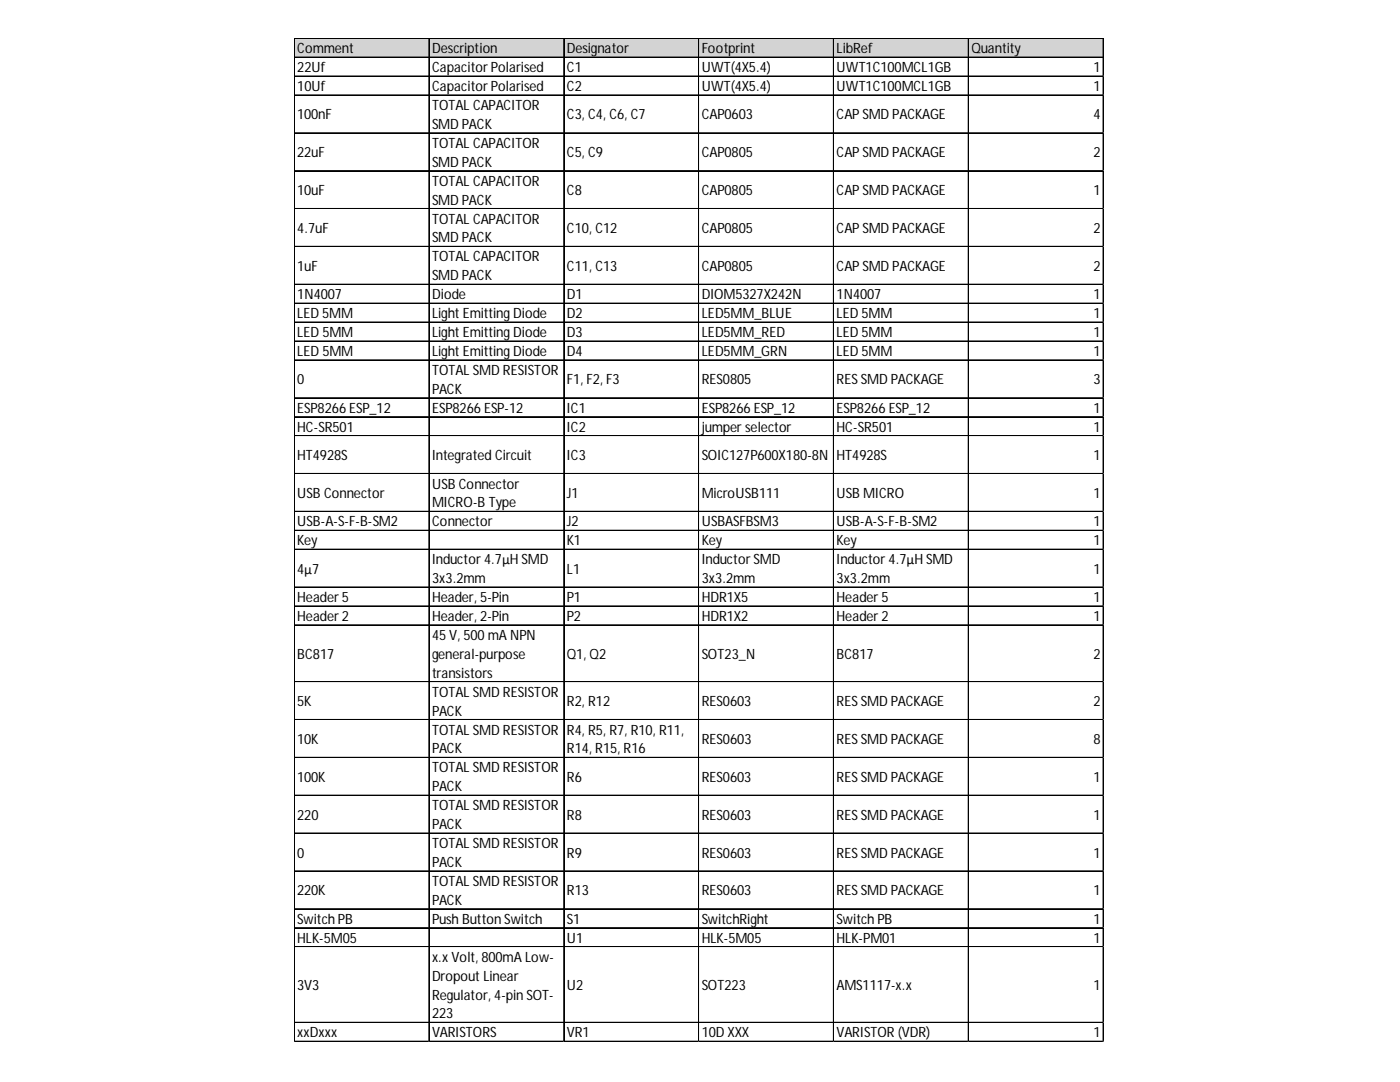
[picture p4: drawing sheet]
<svg xmlns="http://www.w3.org/2000/svg" width="279mm" height="216mm" viewBox="0 0 279 216" stroke-linecap="round" stroke-linejoin="round" font-family="sans-serif">
<defs><g id="words">
<g font-size="2.8">
<text x="59.3" y="10.6">Comment</text>
<text x="86.2" y="10.6">Description</text>
<text x="113.1" y="10.6">Designator</text>
<text x="140" y="10.6">Footprint</text>
<text x="167" y="10.6">LibRef</text>
<text x="193.9" y="10.6">Quantity</text>
<text x="59.3" y="14.4">22Uf</text>
<text x="86.2" y="14.4">CapacitorPolarised</text>
<text x="113.1" y="14.4">C1</text>
<text x="140" y="14.4">UWT(4X5.4)</text>
<text x="167" y="14.4">UWT1C100MCL1GB</text>
<text x="218.3" y="14.4">1</text>
<text x="59.3" y="18.2">10Uf</text>
<text x="59.3" y="23.8">100nF</text>
<text x="86.2" y="18.2">CapacitorPolarised</text>
<text x="86.2" y="22">TOTAL CAPACITOR</text>
<text x="113.1" y="18.2">C2</text>
<text x="113.1" y="23.8">C3, C4, C6, C7</text>
<text x="140" y="18.2">UWT(4X5.4)</text>
<text x="140" y="23.8">CAP0603</text>
<text x="167" y="18.2">UWT1C100MCL1GB</text>
<text x="167" y="23.8">CAPSMD PACKAGE</text>
<text x="218.3" y="18.2">1</text>
<text x="218.3" y="23.8">4</text>
<text x="86.2" y="25.7">SMD PACK</text>
<text x="86.2" y="29.5">TOTAL CAPACITOR</text>
<text x="59.3" y="31.4">22uF</text>
<text x="86.2" y="33.3">SMD PACK</text>
<text x="113.1" y="31.4">C5, C9</text>
<text x="140" y="31.4">CAP0805</text>
<text x="167" y="31.4">CAPSMD PACKAGE</text>
<text x="218.3" y="31.4">2</text>
<text x="59.3" y="38.9">10uF</text>
<text x="86.2" y="37.1">TOTAL CAPACITOR</text>
<text x="86.2" y="40.8">SMD PACK</text>
<text x="113.1" y="38.9">C8</text>
<text x="140" y="38.9">CAP0805</text>
<text x="167" y="38.9">CAPSMD PACKAGE</text>
<text x="218.3" y="38.9">1</text>
<text x="59.3" y="46.5">4.7uF</text>
<text x="86.2" y="44.6">TOTAL CAPACITOR</text>
<text x="113.1" y="46.5">C10, C12</text>
<text x="140" y="46.5">CAP0805</text>
<text x="167" y="46.5">CAPSMD PACKAGE</text>
<text x="218.3" y="46.5">2</text>
<text x="86.2" y="48.4">SMD PACK</text>
<text x="86.2" y="52.2">TOTAL CAPACITOR</text>
<text x="59.3" y="54">1uF</text>
<text x="59.3" y="59.7">1N4007</text>
<text x="86.2" y="55.9">SMD PACK</text>
<text x="86.2" y="59.7">Diode</text>
<text x="113.1" y="54">C11, C13</text>
<text x="113.1" y="59.7">D1</text>
<text x="140" y="54">CAP0805</text>
<text x="140" y="59.7">DIOM5327X242N</text>
<text x="167" y="54">CAPSMD PACKAGE</text>
<text x="167" y="59.7">1N4007</text>
<text x="218.3" y="54">2</text>
<text x="218.3" y="59.7">1</text>
<text x="59.3" y="63.5">LED 5MM</text>
<text x="86.2" y="63.5">Light EmittingDiode</text>
<text x="113.1" y="63.5">D2</text>
<text x="140" y="63.5">LED5MM_BLUE</text>
<text x="167" y="63.5">LED 5MM</text>
<text x="218.3" y="63.5">1</text>
<text x="59.3" y="67.3">LED 5MM</text>
<text x="59.3" y="71">LED 5MM</text>
<text x="86.2" y="67.3">Light EmittingDiode</text>
<text x="86.2" y="71">Light EmittingDiode</text>
<text x="113.1" y="67.3">D3</text>
<text x="113.1" y="71">D4</text>
<text x="140" y="67.3">LED5MM_RED</text>
<text x="140" y="71">LED5MM_GRN</text>
<text x="167" y="67.3">LED 5MM</text>
<text x="167" y="71">LED 5MM</text>
<text x="218.3" y="67.3">1</text>
<text x="218.3" y="71">1</text>
<text x="59.3" y="76.7">0</text>
<text x="86.2" y="74.8">TOTALSMD RESISTOR</text>
<text x="113.1" y="76.7">F1, F2, F3</text>
<text x="140" y="76.7">RES0805</text>
<text x="167" y="76.7">RESSMD PACKAGE</text>
<text x="218.3" y="76.7">3</text>
<text x="59.3" y="82.4">ESP8266 ESP_12</text>
<text x="86.2" y="78.6">PACK</text>
<text x="86.2" y="82.4">ESP8266 ESP-12</text>
<text x="113.1" y="82.4">IC1</text>
<text x="140" y="82.4">ESP8266 ESP_12</text>
<text x="167" y="82.4">ESP8266 ESP_12</text>
<text x="218.3" y="82.4">1</text>
<text x="59.3" y="86.1">HC-SR501</text>
<text x="113.1" y="86.1">IC2</text>
<text x="140" y="86.1">jumperselector</text>
<text x="167" y="86.1">HC-SR501</text>
<text x="218.3" y="86.1">1</text>
<text x="59.3" y="91.8">HT4928S</text>
<text x="86.2" y="91.8">Integrated Circuit</text>
<text x="113.1" y="91.8">IC3</text>
<text x="140" y="91.8">SOIC127P600X180-8N</text>
<text x="167" y="91.8">HT4928S</text>
<text x="218.3" y="91.8">1</text>
<text x="59.3" y="99.4">USB Connector</text>
<text x="86.2" y="97.5">USB Connector</text>
<text x="86.2" y="101.3">MICRO-B Type</text>
<text x="113.1" y="99.4">J1</text>
<text x="140" y="99.4">MicroUSB111</text>
<text x="167" y="99.4">USB MICRO</text>
<text x="218.3" y="99.4">1</text>
<text x="59.3" y="105">USB-A-S-F-B-SM2</text>
<text x="86.2" y="105">Connector</text>
<text x="113.1" y="105">J2</text>
<text x="140" y="105">USBASFBSM3</text>
<text x="167" y="105">USB-A-S-F-B-SM2</text>
<text x="218.3" y="105">1</text>
<text x="59.3" y="108.8">Key</text>
<text x="86.2" y="112.6">Inductor4.7µH SMD</text>
<text x="113.1" y="108.8">K1</text>
<text x="140" y="108.8">Key</text>
<text x="140" y="112.6">InductorSMD</text>
<text x="167" y="108.8">Key</text>
<text x="167" y="112.6">Inductor4.7µH SMD</text>
<text x="218.3" y="108.8">1</text>
<text x="59.3" y="114.5">4µ7</text>
<text x="86.2" y="116.4">3x3.2mm</text>
<text x="113.1" y="114.5">L1</text>
<text x="140" y="116.4">3x3.2mm</text>
<text x="167" y="116.4">3x3.2mm</text>
<text x="218.3" y="114.5">1</text>
<text x="59.3" y="120.1">Header5</text>
<text x="59.3" y="123.9">Header2</text>
<text x="86.2" y="120.1">Header, 5-Pin</text>
<text x="86.2" y="123.9">Header, 2-Pin</text>
<text x="113.1" y="120.1">P1</text>
<text x="113.1" y="123.9">P2</text>
<text x="140" y="120.1">HDR1X5</text>
<text x="140" y="123.9">HDR1X2</text>
<text x="167" y="120.1">Header5</text>
<text x="167" y="123.9">Header2</text>
<text x="218.3" y="120.1">1</text>
<text x="218.3" y="123.9">1</text>
<text x="59.3" y="131.5">BC817</text>
<text x="86.2" y="127.7">45 V, 500 mA NPN</text>
<text x="86.2" y="131.5">general-purpose</text>
<text x="113.1" y="131.5">Q1, Q2</text>
<text x="140" y="131.5">SOT23_N</text>
<text x="167" y="131.5">BC817</text>
<text x="218.3" y="131.5">2</text>
<text x="86.2" y="135.2">transistors</text>
<text x="59.3" y="140.9">5K</text>
<text x="86.2" y="139">TOTALSMD RESISTOR</text>
<text x="86.2" y="142.8">PACK</text>
<text x="113.1" y="140.9">R2, R12</text>
<text x="140" y="140.9">RES0603</text>
<text x="167" y="140.9">RESSMD PACKAGE</text>
<text x="218.3" y="140.9">2</text>
<text x="59.3" y="148.5">10K</text>
<text x="86.2" y="146.6">TOTALSMD RESISTOR</text>
<text x="113.1" y="146.6">R4, R5, R7, R10, R11,</text>
<text x="140" y="148.5">RES0603</text>
<text x="167" y="148.5">RESSMD PACKAGE</text>
<text x="218.3" y="148.5">8</text>
<text x="86.2" y="150.3">PACK</text>
<text x="86.2" y="154.1">TOTALSMD RESISTOR</text>
<text x="113.1" y="150.3">R14, R15, R16</text>
<text x="59.3" y="156">100K</text>
<text x="86.2" y="157.9">PACK</text>
<text x="86.2" y="161.7">TOTALSMD RESISTOR</text>
<text x="113.1" y="156">R6</text>
<text x="140" y="156">RES0603</text>
<text x="167" y="156">RESSMD PACKAGE</text>
<text x="218.3" y="156">1</text>
<text x="59.3" y="163.6">220</text>
<text x="86.2" y="165.5">PACK</text>
<text x="113.1" y="163.6">R8</text>
<text x="140" y="163.6">RES0603</text>
<text x="167" y="163.6">RESSMD PACKAGE</text>
<text x="218.3" y="163.6">1</text>
<text x="59.3" y="171.1">0</text>
<text x="86.2" y="169.2">TOTALSMD RESISTOR</text>
<text x="86.2" y="173">PACK</text>
<text x="113.1" y="171.1">R9</text>
<text x="140" y="171.1">RES0603</text>
<text x="167" y="171.1">RESSMD PACKAGE</text>
<text x="218.3" y="171.1">1</text>
<text x="59.3" y="178.7">220K</text>
<text x="86.2" y="176.8">TOTALSMD RESISTOR</text>
<text x="113.1" y="178.7">R13</text>
<text x="140" y="178.7">RES0603</text>
<text x="167" y="178.7">RESSMD PACKAGE</text>
<text x="218.3" y="178.7">1</text>
<text x="59.3" y="184.3">Switch PB</text>
<text x="86.2" y="180.6">PACK</text>
<text x="86.2" y="184.3">Push Button Switch</text>
<text x="113.1" y="184.3">S1</text>
<text x="140" y="184.3">SwitchRight</text>
<text x="167" y="184.3">Switch PB</text>
<text x="218.3" y="184.3">1</text>
<text x="59.3" y="188.1">HLK-5M05</text>
<text x="86.2" y="191.9">x.xVolt, 800mA Low-</text>
<text x="113.1" y="188.1">U1</text>
<text x="140" y="188.1">HLK-5M05</text>
<text x="167" y="188.1">HLK-PM01</text>
<text x="218.3" y="188.1">1</text>
<text x="59.3" y="197.6">3V3</text>
<text x="86.2" y="195.7">Dropout Linear</text>
<text x="113.1" y="197.6">U2</text>
<text x="140" y="197.6">SOT223</text>
<text x="167" y="197.6">AMS1117-x.x</text>
<text x="218.3" y="197.6">1</text>
<text x="86.2" y="199.4">Regulator, 4-pin SOT-</text>
<text x="86.2" y="203.2">223</text>
<text x="59.3" y="207">xxDxxx</text>
<text x="86.2" y="207">VARISTORS</text>
<text x="113.1" y="207">VR1</text>
<text x="140" y="207">10D XXX</text>
<text x="167" y="207">VARISTOR(VDR)</text>
<text x="218.3" y="207">1</text>
</g>
</g></defs>
<path d="M58.8 7.7h161.5v3.8h-161.5z" fill="#d3d3d3"/>
<g fill="none" stroke="#000" stroke-width=".2">
<path d="M58.7 7.6v200.3M58.8 7.6v200.3M58.8 7.6h161.5M58.8 7.7h161.5M58.8 11.4h161.5M58.8 11.5h161.5M58.8 15.2h161.5M58.8 18.9h161.5M58.8 19h161.5M85.6 7.8v200.1M85.7 7.8v200.1M112.5 7.8v200.1"/>
<path d="M112.6 7.8v200.1M139.4 7.8v200.1M139.5 7.8v200.1M166.3 7.8v200.1M166.4 7.8v200.1M193.2 7.8v200.1M193.3 7.8v200.1M220.1 7.8v200.1M220.2 7.8v200.1M58.8 26.5h161.5M58.8 26.6h161.5M58.8 34h161.5"/>
<path d="M58.8 34.1h161.5M58.8 41.6h161.5M58.8 41.7h161.5M58.8 49.2h161.5M58.8 56.7h161.5M58.8 56.8h161.5M58.8 60.5h161.5M58.8 60.6h161.5M58.8 64.3h161.5M58.8 68h161.5M58.8 68.1h161.5M58.8 71.8h161.5"/>
<path d="M58.8 71.9h161.5M58.8 79.4h161.5M58.8 83.1h161.5M58.8 83.2h161.5M58.8 86.9h161.5M58.8 87h161.5M58.8 94.5h161.5M58.8 102h161.5M58.8 102.1h161.5M58.8 105.8h161.5M58.8 105.9h161.5M58.8 109.6h161.5"/>
<path d="M58.8 109.7h161.5M58.8 117.1h161.5M58.8 117.2h161.5M58.8 120.9h161.5M58.8 121h161.5M58.8 124.7h161.5M58.8 124.8h161.5M58.8 136h161.5M58.8 136.1h161.5M58.8 143.6h161.5M58.8 151.1h161.5M58.8 151.2h161.5"/>
<path d="M58.8 158.7h161.5M58.8 166.2h161.5M58.8 166.3h161.5M58.8 173.8h161.5M58.8 181.3h161.5M58.8 181.4h161.5M58.8 185.1h161.5M58.8 185.2h161.5M58.8 188.9h161.5M58.8 189h161.5M58.8 204h161.5M58.8 204.1h161.5"/>
<path d="M58.8 207.8h161.5"/>
</g>
<path d="M58.7 207.9v.1" fill="none" stroke="#d4d4d4" stroke-width=".2"/>
<path d="M58.7 207.9l.1 .1z" fill="#d4d4d4"/>
<path d="M85.6 207.9v.1" fill="none" stroke="#d4d4d4" stroke-width=".2"/>
<path d="M85.6 207.9l.1 .1z" fill="#d4d4d4"/>
<path d="M112.5 207.9v.1" fill="none" stroke="#d4d4d4" stroke-width=".2"/>
<path d="M112.5 207.9l.2 .1z" fill="#d4d4d4"/>
<path d="M139.4 207.9v.1" fill="none" stroke="#d4d4d4" stroke-width=".2"/>
<path d="M139.4 207.9l.2 .1z" fill="#d4d4d4"/>
<path d="M166.3 207.9v.1" fill="none" stroke="#d4d4d4" stroke-width=".2"/>
<path d="M166.3 207.9l.2 .1z" fill="#d4d4d4"/>
<path d="M193.2 207.9v.1" fill="none" stroke="#d4d4d4" stroke-width=".2"/>
<path d="M193.2 207.9l.2 .1z" fill="#d4d4d4"/>
<path d="M220.1 207.9v.1" fill="none" stroke="#d4d4d4" stroke-width=".2"/>
<path d="M220.1 207.9l.2 .1z" fill="#d4d4d4"/>
<path d="M220.3 15.2h.1" fill="none" stroke="#d4d4d4" stroke-width=".2"/>
<path d="M220.3 15.2v.1z" fill="#d4d4d4"/>
<path d="M220.3 18.9h.1" fill="none" stroke="#d4d4d4" stroke-width=".2"/>
<path d="M220.3 18.9v.2z" fill="#d4d4d4"/>
<path d="M220.3 26.5h.1" fill="none" stroke="#d4d4d4" stroke-width=".2"/>
<path d="M220.3 26.5v.1z" fill="#d4d4d4"/>
<path d="M220.3 34h.1" fill="none" stroke="#d4d4d4" stroke-width=".2"/>
<path d="M220.3 34v.2z" fill="#d4d4d4"/>
<path d="M220.3 41.6h.1" fill="none" stroke="#d4d4d4" stroke-width=".2"/>
<path d="M220.3 41.6v.2z" fill="#d4d4d4"/>
<path d="M220.3 49.2h.1" fill="none" stroke="#d4d4d4" stroke-width=".2"/>
<path d="M220.3 49.2v.1z" fill="#d4d4d4"/>
<path d="M220.3 56.7h.1" fill="none" stroke="#d4d4d4" stroke-width=".2"/>
<path d="M220.3 56.7v.2z" fill="#d4d4d4"/>
<path d="M220.3 60.5h.1" fill="none" stroke="#d4d4d4" stroke-width=".2"/>
<path d="M220.3 60.5v.1z" fill="#d4d4d4"/>
<path d="M220.3 64.3h.1" fill="none" stroke="#d4d4d4" stroke-width=".2"/>
<path d="M220.3 64.3v.1z" fill="#d4d4d4"/>
<path d="M220.3 68h.1" fill="none" stroke="#d4d4d4" stroke-width=".2"/>
<path d="M220.3 68v.2z" fill="#d4d4d4"/>
<path d="M220.3 71.8h.1" fill="none" stroke="#d4d4d4" stroke-width=".2"/>
<path d="M220.3 71.8v.2z" fill="#d4d4d4"/>
<path d="M220.3 79.4h.1" fill="none" stroke="#d4d4d4" stroke-width=".2"/>
<path d="M220.3 79.4v.1z" fill="#d4d4d4"/>
<path d="M220.3 83.1h.1" fill="none" stroke="#d4d4d4" stroke-width=".2"/>
<path d="M220.3 83.1v.2z" fill="#d4d4d4"/>
<path d="M220.3 86.9h.1" fill="none" stroke="#d4d4d4" stroke-width=".2"/>
<path d="M220.3 86.9v.2z" fill="#d4d4d4"/>
<path d="M220.3 94.5h.1" fill="none" stroke="#d4d4d4" stroke-width=".2"/>
<path d="M220.3 94.5v.1z" fill="#d4d4d4"/>
<path d="M220.3 102h.1" fill="none" stroke="#d4d4d4" stroke-width=".2"/>
<path d="M220.3 102v.2z" fill="#d4d4d4"/>
<path d="M220.3 105.8h.1" fill="none" stroke="#d4d4d4" stroke-width=".2"/>
<path d="M220.3 105.8v.2z" fill="#d4d4d4"/>
<path d="M220.3 109.6h.1" fill="none" stroke="#d4d4d4" stroke-width=".2"/>
<path d="M220.3 109.6v.1z" fill="#d4d4d4"/>
<path d="M220.3 117.1h.1" fill="none" stroke="#d4d4d4" stroke-width=".2"/>
<path d="M220.3 117.1v.2z" fill="#d4d4d4"/>
<path d="M220.3 120.9h.1" fill="none" stroke="#d4d4d4" stroke-width=".2"/>
<path d="M220.3 120.9v.2z" fill="#d4d4d4"/>
<path d="M220.3 124.7h.1" fill="none" stroke="#d4d4d4" stroke-width=".2"/>
<path d="M220.3 124.7v.1z" fill="#d4d4d4"/>
<path d="M220.3 136h.1" fill="none" stroke="#d4d4d4" stroke-width=".2"/>
<path d="M220.3 136v.2z" fill="#d4d4d4"/>
<path d="M220.3 143.6h.1" fill="none" stroke="#d4d4d4" stroke-width=".2"/>
<path d="M220.3 143.6v.1z" fill="#d4d4d4"/>
<path d="M220.3 151.1h.1" fill="none" stroke="#d4d4d4" stroke-width=".2"/>
<path d="M220.3 151.1v.2z" fill="#d4d4d4"/>
<path d="M220.3 158.7h.1" fill="none" stroke="#d4d4d4" stroke-width=".2"/>
<path d="M220.3 158.7v.1z" fill="#d4d4d4"/>
<path d="M220.3 166.2h.1" fill="none" stroke="#d4d4d4" stroke-width=".2"/>
<path d="M220.3 166.2v.2z" fill="#d4d4d4"/>
<path d="M220.3 173.8h.1" fill="none" stroke="#d4d4d4" stroke-width=".2"/>
<path d="M220.3 173.8v.1z" fill="#d4d4d4"/>
<path d="M220.3 181.3h.1" fill="none" stroke="#d4d4d4" stroke-width=".2"/>
<path d="M220.3 181.3v.2z" fill="#d4d4d4"/>
<path d="M220.3 185.1h.1" fill="none" stroke="#d4d4d4" stroke-width=".2"/>
<path d="M220.3 185.1v.2z" fill="#d4d4d4"/>
<path d="M220.3 188.9h.1" fill="none" stroke="#d4d4d4" stroke-width=".2"/>
<path d="M220.3 188.9v.1z" fill="#d4d4d4"/>
<path d="M220.3 204h.1" fill="none" stroke="#d4d4d4" stroke-width=".2"/>
<path d="M220.3 204v.1z" fill="#d4d4d4"/>
<path d="M220.3 207.8h.1" fill="none" stroke="#d4d4d4" stroke-width=".2"/>
<path d="M220.3 207.8v.1z" fill="#d4d4d4"/>
<use href="#words"/>
</svg>
